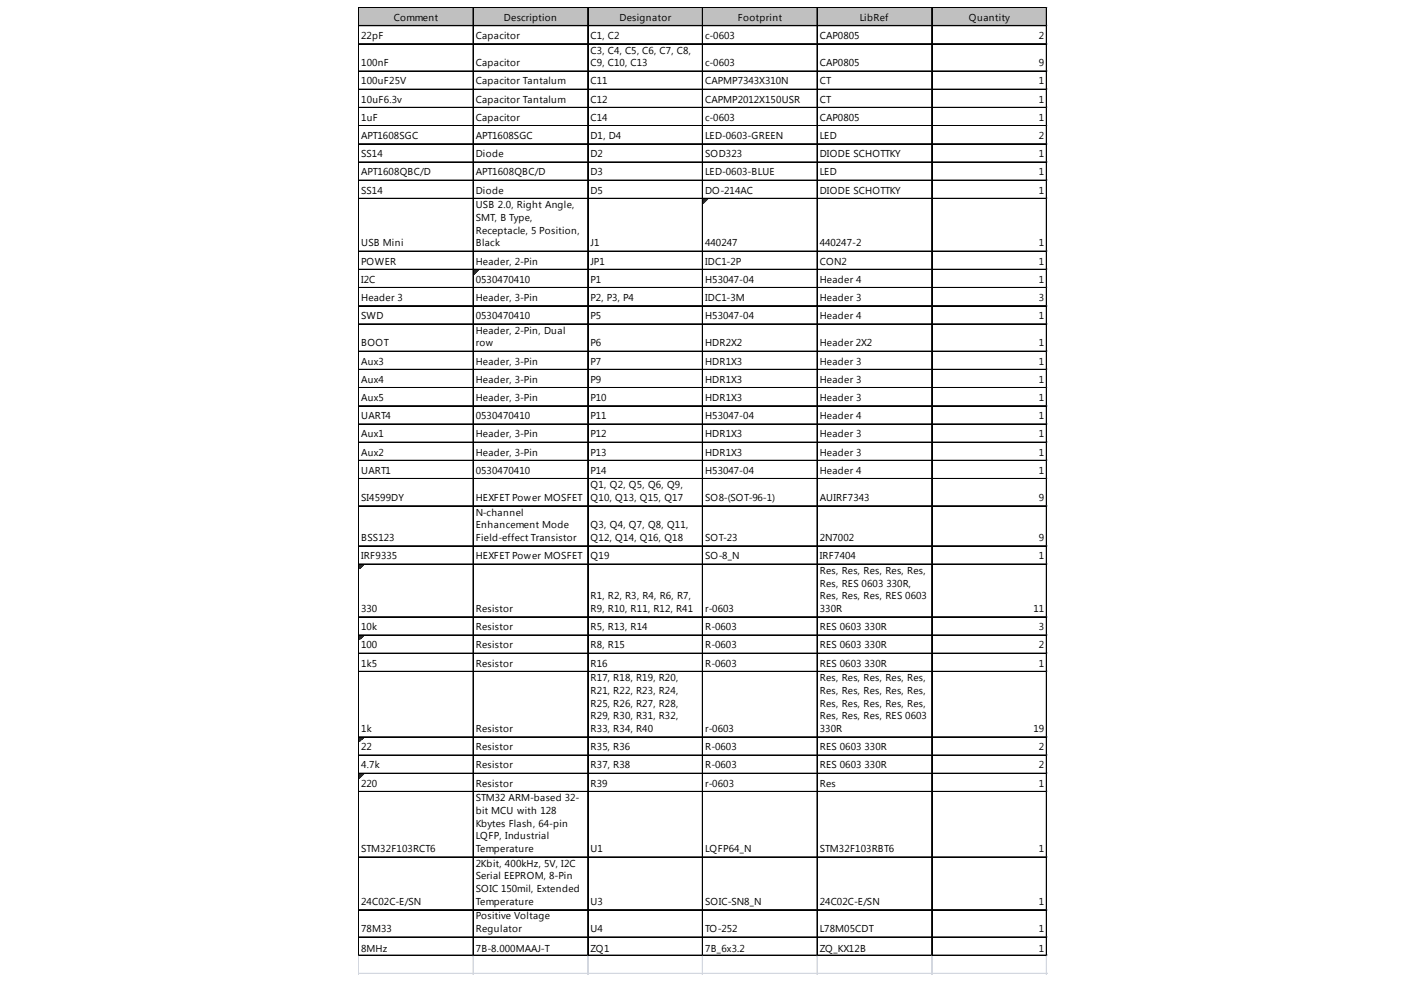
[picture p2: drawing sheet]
<svg xmlns="http://www.w3.org/2000/svg" width="289mm" height="202mm" viewBox="0 0 289 202" stroke-linecap="round" stroke-linejoin="round" font-family="sans-serif">
<defs><g id="words">
<g font-size="2.1">
<text x="80.8" y="4.3">Comment</text>
<text x="103.4" y="4.3">Description</text>
<text x="127.1" y="4.3">Designator</text>
<text x="151.4" y="4.3">Footprint</text>
<text x="176.4" y="4.3">LibRef</text>
<text x="198.8" y="4.3">Quantity</text>
<text x="74.1" y="8">22pF</text>
<text x="97.6" y="8">Capacitor</text>
<text x="121.1" y="8">C1, C2</text>
<text x="121.1" y="11">C3, C4, C5, C6, C7, C8,</text>
<text x="144.7" y="8">c-0603</text>
<text x="168.2" y="8">CAP0805</text>
<text x="213.2" y="8">2</text>
<text x="74.1" y="13.6">100nF</text>
<text x="74.1" y="17.3">100uF25V</text>
<text x="97.6" y="13.6">Capacitor</text>
<text x="97.6" y="17.3">Capacitor Tantalum</text>
<text x="121.1" y="13.6">C9, C10, C13</text>
<text x="121.1" y="17.3">C11</text>
<text x="144.7" y="13.6">c-0603</text>
<text x="144.7" y="17.3">CAPMP7343X310N</text>
<text x="168.2" y="13.6">CAP0805</text>
<text x="168.2" y="17.3">CT</text>
<text x="213.2" y="13.6">9</text>
<text x="213.2" y="17.3">1</text>
<text x="74.1" y="21.1">10uF6.3v</text>
<text x="97.6" y="21.1">Capacitor Tantalum</text>
<text x="121.1" y="21.1">C12</text>
<text x="144.7" y="21.1">CAPMP2012X150USR</text>
<text x="168.2" y="21.1">CT</text>
<text x="213.2" y="21.1">1</text>
<text x="74.1" y="24.8">1uF</text>
<text x="74.1" y="28.5">APT1608SGC</text>
<text x="97.6" y="24.8">Capacitor</text>
<text x="97.6" y="28.5">APT1608SGC</text>
<text x="121.1" y="24.8">C14</text>
<text x="121.1" y="28.5">D1, D4</text>
<text x="144.7" y="24.8">c-0603</text>
<text x="144.7" y="28.5">LED-0603-GREEN</text>
<text x="168.2" y="24.8">CAP0805</text>
<text x="168.2" y="28.5">LED</text>
<text x="213.2" y="24.8">1</text>
<text x="213.2" y="28.5">2</text>
<text x="74.1" y="32.3">SS14</text>
<text x="74.1" y="36">APT1608QBC/D</text>
<text x="97.6" y="32.3">Diode</text>
<text x="97.6" y="36">APT1608QBC/D</text>
<text x="121.1" y="32.3">D2</text>
<text x="121.1" y="36">D3</text>
<text x="144.7" y="32.3">SOD323</text>
<text x="144.7" y="36">LED-0603-BLUE</text>
<text x="168.2" y="32.3">DIODE SCHOTTKY</text>
<text x="168.2" y="36">LED</text>
<text x="213.2" y="32.3">1</text>
<text x="213.2" y="36">1</text>
<text x="74.1" y="39.7">SS14</text>
<text x="97.6" y="39.7">Diode</text>
<text x="121.1" y="39.7">D5</text>
<text x="144.7" y="39.7">DO-214AC</text>
<text x="168.2" y="39.7">DIODE SCHOTTKY</text>
<text x="213.2" y="39.7">1</text>
<text x="97.6" y="42.7">USB 2.0, Right Angle,</text>
<text x="97.6" y="45.3">SMT, B Type,</text>
<text x="97.6" y="47.9">Receptacle, 5 Position,</text>
<text x="74.1" y="50.6">USB Mini</text>
<text x="97.6" y="50.6">Black</text>
<text x="121.1" y="50.6">J1</text>
<text x="144.7" y="50.6">440247</text>
<text x="168.2" y="50.6">440247-2</text>
<text x="213.2" y="50.6">1</text>
<text x="74.1" y="54.3">POWER</text>
<text x="74.1" y="58">I2C</text>
<text x="97.6" y="54.3">Header, 2-Pin</text>
<text x="97.6" y="58">0530470410</text>
<text x="121.1" y="54.3">JP1</text>
<text x="121.1" y="58">P1</text>
<text x="144.7" y="54.3">IDC1-2P</text>
<text x="144.7" y="58">H53047-04</text>
<text x="168.2" y="54.3">CON2</text>
<text x="168.2" y="58">Header 4</text>
<text x="213.2" y="54.3">1</text>
<text x="213.2" y="58">1</text>
<text x="74.1" y="61.8">Header 3</text>
<text x="74.1" y="65.5">SWD</text>
<text x="97.6" y="61.8">Header, 3-Pin</text>
<text x="97.6" y="65.5">0530470410</text>
<text x="121.1" y="61.8">P2, P3, P4</text>
<text x="121.1" y="65.5">P5</text>
<text x="144.7" y="61.8">IDC1-3M</text>
<text x="144.7" y="65.5">H53047-04</text>
<text x="168.2" y="61.8">Header 3</text>
<text x="168.2" y="65.5">Header 4</text>
<text x="213.2" y="61.8">3</text>
<text x="213.2" y="65.5">1</text>
<text x="74.1" y="71.1">BOOT</text>
<text x="97.6" y="68.5">Header, 2-Pin, Dual</text>
<text x="97.6" y="71.1">row</text>
<text x="121.1" y="71.1">P6</text>
<text x="144.7" y="71.1">HDR2X2</text>
<text x="168.2" y="71.1">Header 2X2</text>
<text x="213.2" y="71.1">1</text>
<text x="74.1" y="74.8">Aux3</text>
<text x="97.6" y="74.8">Header, 3-Pin</text>
<text x="121.1" y="74.8">P7</text>
<text x="144.7" y="74.8">HDR1X3</text>
<text x="168.2" y="74.8">Header 3</text>
<text x="213.2" y="74.8">1</text>
<text x="74.1" y="78.6">Aux4</text>
<text x="74.1" y="82.3">Aux5</text>
<text x="97.6" y="78.6">Header, 3-Pin</text>
<text x="97.6" y="82.3">Header, 3-Pin</text>
<text x="121.1" y="78.6">P9</text>
<text x="121.1" y="82.3">P10</text>
<text x="144.7" y="78.6">HDR1X3</text>
<text x="144.7" y="82.3">HDR1X3</text>
<text x="168.2" y="78.6">Header 3</text>
<text x="168.2" y="82.3">Header 3</text>
<text x="213.2" y="78.6">1</text>
<text x="213.2" y="82.3">1</text>
<text x="74.1" y="86">UART4</text>
<text x="74.1" y="89.8">Aux1</text>
<text x="97.6" y="86">0530470410</text>
<text x="97.6" y="89.8">Header, 3-Pin</text>
<text x="121.1" y="86">P11</text>
<text x="121.1" y="89.8">P12</text>
<text x="144.7" y="86">H53047-04</text>
<text x="144.7" y="89.8">HDR1X3</text>
<text x="168.2" y="86">Header 4</text>
<text x="168.2" y="89.8">Header 3</text>
<text x="213.2" y="86">1</text>
<text x="213.2" y="89.8">1</text>
<text x="74.1" y="93.5">Aux2</text>
<text x="97.6" y="93.5">Header, 3-Pin</text>
<text x="121.1" y="93.5">P13</text>
<text x="144.7" y="93.5">HDR1X3</text>
<text x="168.2" y="93.5">Header 3</text>
<text x="213.2" y="93.5">1</text>
<text x="74.1" y="97.2">UART1</text>
<text x="97.6" y="97.2">0530470410</text>
<text x="121.1" y="97.2">P14</text>
<text x="121.1" y="100.2">Q1, Q2, Q5, Q6, Q9,</text>
<text x="144.7" y="97.2">H53047-04</text>
<text x="168.2" y="97.2">Header 4</text>
<text x="213.2" y="97.2">1</text>
<text x="74.1" y="102.8">SI4599DY</text>
<text x="97.6" y="102.8">HEXFET Power MOSFET</text>
<text x="97.6" y="105.8">N-channel</text>
<text x="121.1" y="102.8">Q10, Q13, Q15, Q17</text>
<text x="144.7" y="102.8">SO8-(SOT-96-1)</text>
<text x="168.2" y="102.8">AUIRF7343</text>
<text x="213.2" y="102.8">9</text>
<text x="74.1" y="111">BSS123</text>
<text x="97.6" y="108.4">Enhancement Mode</text>
<text x="97.6" y="111">Field-effect Transistor</text>
<text x="121.1" y="108.4">Q3, Q4, Q7, Q8, Q11,</text>
<text x="121.1" y="111">Q12, Q14, Q16, Q18</text>
<text x="144.7" y="111">SOT-23</text>
<text x="168.2" y="111">2N7002</text>
<text x="213.2" y="111">9</text>
<text x="74.1" y="114.8">IRF9335</text>
<text x="97.6" y="114.8">HEXFET Power MOSFET</text>
<text x="121.1" y="114.8">Q19</text>
<text x="144.7" y="114.8">SO-8_N</text>
<text x="168.2" y="114.8">IRF7404</text>
<text x="168.2" y="117.8">Res, Res, Res, Res, Res,</text>
<text x="213.2" y="114.8">1</text>
<text x="74.1" y="125.6">330</text>
<text x="97.6" y="125.6">Resistor</text>
<text x="121.1" y="123">R1, R2, R3, R4, R6, R7,</text>
<text x="121.1" y="125.6">R9, R10, R11, R12, R41</text>
<text x="144.7" y="125.6">r-0603</text>
<text x="168.2" y="120.4">Res, RES 0603 330R,</text>
<text x="168.2" y="123">Res, Res, Res, RES 0603</text>
<text x="168.2" y="125.6">330R</text>
<text x="212.1" y="125.6">11</text>
<text x="74.1" y="129.3">10k</text>
<text x="97.6" y="129.3">Resistor</text>
<text x="121.1" y="129.3">R5, R13, R14</text>
<text x="144.7" y="129.3">R-0603</text>
<text x="168.2" y="129.3">RES 0603 330R</text>
<text x="213.2" y="129.3">3</text>
<text x="74.1" y="133.1">100</text>
<text x="74.1" y="136.8">1k5</text>
<text x="97.6" y="133.1">Resistor</text>
<text x="97.6" y="136.8">Resistor</text>
<text x="121.1" y="133.1">R8, R15</text>
<text x="121.1" y="136.8">R16</text>
<text x="144.7" y="133.1">R-0603</text>
<text x="144.7" y="136.8">R-0603</text>
<text x="168.2" y="133.1">RES 0603 330R</text>
<text x="168.2" y="136.8">RES 0603 330R</text>
<text x="213.2" y="133.1">2</text>
<text x="213.2" y="136.8">1</text>
<text x="121.1" y="139.8">R17, R18, R19, R20,</text>
<text x="121.1" y="142.4">R21, R22, R23, R24,</text>
<text x="168.2" y="139.8">Res, Res, Res, Res, Res,</text>
<text x="168.2" y="142.4">Res, Res, Res, Res, Res,</text>
<text x="121.1" y="145">R25, R26, R27, R28,</text>
<text x="121.1" y="147.6">R29, R30, R31, R32,</text>
<text x="168.2" y="145">Res, Res, Res, Res, Res,</text>
<text x="168.2" y="147.6">Res, Res, Res, RES 0603</text>
<text x="74.1" y="150.2">1k</text>
<text x="74.1" y="154">22</text>
<text x="97.6" y="150.2">Resistor</text>
<text x="97.6" y="154">Resistor</text>
<text x="121.1" y="150.2">R33, R34, R40</text>
<text x="121.1" y="154">R35, R36</text>
<text x="144.7" y="150.2">r-0603</text>
<text x="144.7" y="154">R-0603</text>
<text x="168.2" y="150.2">330R</text>
<text x="168.2" y="154">RES 0603 330R</text>
<text x="212.1" y="150.2">19</text>
<text x="213.2" y="154">2</text>
<text x="74.1" y="157.7">4.7k</text>
<text x="74.1" y="161.4">220</text>
<text x="97.6" y="157.7">Resistor</text>
<text x="97.6" y="161.4">Resistor</text>
<text x="121.1" y="157.7">R37, R38</text>
<text x="121.1" y="161.4">R39</text>
<text x="144.7" y="157.7">R-0603</text>
<text x="144.7" y="161.4">r-0603</text>
<text x="168.2" y="157.7">RES 0603 330R</text>
<text x="168.2" y="161.4">Res</text>
<text x="213.2" y="157.7">2</text>
<text x="213.2" y="161.4">1</text>
<text x="97.6" y="164.4">STM32 ARM-based 32-</text>
<text x="97.6" y="167">bit MCU with 128</text>
<text x="97.6" y="169.7">Kbytes Flash, 64-pin</text>
<text x="97.6" y="172.3">LQFP, Industrial</text>
<text x="74.1" y="174.9">STM32F103RCT6</text>
<text x="97.6" y="174.9">Temperature</text>
<text x="97.6" y="177.9">2Kbit, 400kHz, 5V, I2C</text>
<text x="121.1" y="174.9">U1</text>
<text x="144.7" y="174.9">LQFP64_N</text>
<text x="168.2" y="174.9">STM32F103RBT6</text>
<text x="213.2" y="174.9">1</text>
<text x="74.1" y="185.7">24C02C-E/SN</text>
<text x="97.6" y="180.5">Serial EEPROM, 8-Pin</text>
<text x="97.6" y="183.1">SOIC 150mil, Extended</text>
<text x="97.6" y="185.7">Temperature</text>
<text x="121.1" y="185.7">U3</text>
<text x="144.7" y="185.7">SOIC-SN8_N</text>
<text x="168.2" y="185.7">24C02C-E/SN</text>
<text x="213.2" y="185.7">1</text>
<text x="74.1" y="191.3">78M33</text>
<text x="97.6" y="188.7">Positive Voltage</text>
<text x="97.6" y="191.3">Regulator</text>
<text x="121.1" y="191.3">U4</text>
<text x="144.7" y="191.3">TO-252</text>
<text x="168.2" y="191.3">L78M05CDT</text>
<text x="213.2" y="191.3">1</text>
<text x="74.1" y="195.4">8MHz</text>
<text x="97.6" y="195.4">7B-8.000MAAJ-T</text>
<text x="121.1" y="195.4">ZQ1</text>
<text x="144.7" y="195.4">7B_6x3.2</text>
<text x="168.2" y="195.4">ZQ_KX12B</text>
<text x="213.2" y="195.4">1</text>
</g>
</g></defs>
<path d="M73.7 1.6h141.2v3.8h-141.2z" fill="#c0c0c0"/>
<path d="M144.3 40.9h.9" fill="none" stroke="#008000" stroke-width=".21"/>
<path d="M144.3 40.9h.9v.2h-.9z" fill="#008000"/>
<path d="M144.3 41.1h.7" fill="none" stroke="#008000" stroke-width=".21"/>
<path d="M144.3 41.1h.7v.1h-.7z" fill="#008000"/>
<path d="M144.3 41.2h.6" fill="none" stroke="#008000" stroke-width=".21"/>
<path d="M144.3 41.2h.6v.2h-.6z" fill="#008000"/>
<path d="M144.3 41.4h.4" fill="none" stroke="#008000" stroke-width=".21"/>
<path d="M144.3 41.4h.4v.2h-.4z" fill="#008000"/>
<path d="M144.3 41.6h.2" fill="none" stroke="#008000" stroke-width=".21"/>
<path d="M144.3 41.6h.2v.2h-.2z" fill="#008000"/>
<path d="M97.2 55.4h1" fill="none" stroke="#008000" stroke-width=".21"/>
<path d="M97.2 55.4h1v.2h-1z" fill="#008000"/>
<path d="M97.2 55.6h.8" fill="none" stroke="#008000" stroke-width=".21"/>
<path d="M97.2 55.6h.8v.2h-.8z" fill="#008000"/>
<path d="M97.2 55.8h.6" fill="none" stroke="#008000" stroke-width=".21"/>
<path d="M97.2 55.8h.6v.2h-.6z" fill="#008000"/>
<path d="M97.2 56h.4" fill="none" stroke="#008000" stroke-width=".21"/>
<path d="M97.2 56h.4v.2h-.4z" fill="#008000"/>
<path d="M97.2 56.2h.2" fill="none" stroke="#008000" stroke-width=".21"/>
<path d="M97.2 56.2h.2v.2h-.2z" fill="#008000"/>
<path d="M73.7 115.9h1" fill="none" stroke="#008000" stroke-width=".21"/>
<path d="M73.7 115.9h1v.2h-1z" fill="#008000"/>
<path d="M73.7 116.1h.8" fill="none" stroke="#008000" stroke-width=".21"/>
<path d="M73.7 116.1h.8v.2h-.8z" fill="#008000"/>
<path d="M73.7 116.3h.6" fill="none" stroke="#008000" stroke-width=".21"/>
<path d="M73.7 116.3h.6v.2h-.6z" fill="#008000"/>
<path d="M73.7 116.5h.4" fill="none" stroke="#008000" stroke-width=".21"/>
<path d="M73.7 116.5h.4v.2h-.4z" fill="#008000"/>
<path d="M73.7 116.7h.2" fill="none" stroke="#008000" stroke-width=".21"/>
<path d="M73.7 116.7h.2v.2h-.2z" fill="#008000"/>
<path d="M73.7 130.5h1" fill="none" stroke="#008000" stroke-width=".21"/>
<path d="M73.7 130.5h1v.2h-1z" fill="#008000"/>
<path d="M73.7 130.7h.8" fill="none" stroke="#008000" stroke-width=".21"/>
<path d="M73.7 130.7h.8v.2h-.8z" fill="#008000"/>
<path d="M73.7 130.9h.6" fill="none" stroke="#008000" stroke-width=".21"/>
<path d="M73.7 130.9h.6v.1h-.6z" fill="#008000"/>
<path d="M73.7 131h.4" fill="none" stroke="#008000" stroke-width=".21"/>
<path d="M73.7 131h.4v.2h-.4z" fill="#008000"/>
<path d="M73.7 131.2h.2" fill="none" stroke="#008000" stroke-width=".21"/>
<path d="M73.7 131.2h.2v.2h-.2z" fill="#008000"/>
<path d="M73.7 151.4h1" fill="none" stroke="#008000" stroke-width=".21"/>
<path d="M73.7 151.4h1v.2h-1z" fill="#008000"/>
<path d="M73.7 151.6h.8" fill="none" stroke="#008000" stroke-width=".21"/>
<path d="M73.7 151.6h.8v.2h-.8z" fill="#008000"/>
<path d="M73.7 151.8h.6" fill="none" stroke="#008000" stroke-width=".21"/>
<path d="M73.7 151.8h.6v.1h-.6z" fill="#008000"/>
<path d="M73.7 151.9h.4" fill="none" stroke="#008000" stroke-width=".21"/>
<path d="M73.7 151.9h.4v.2h-.4z" fill="#008000"/>
<path d="M73.7 152.1h.2" fill="none" stroke="#008000" stroke-width=".21"/>
<path d="M73.7 152.1h.2v.2h-.2z" fill="#008000"/>
<path d="M73.7 158.9h1" fill="none" stroke="#008000" stroke-width=".21"/>
<path d="M73.7 158.9h1v.1h-1z" fill="#008000"/>
<path d="M73.7 159h.8" fill="none" stroke="#008000" stroke-width=".21"/>
<path d="M73.7 159h.8v.2h-.8z" fill="#008000"/>
<path d="M73.7 159.2h.6" fill="none" stroke="#008000" stroke-width=".21"/>
<path d="M73.7 159.2h.6v.2h-.6z" fill="#008000"/>
<path d="M73.7 159.4h.4" fill="none" stroke="#008000" stroke-width=".21"/>
<path d="M73.7 159.4h.4v.2h-.4z" fill="#008000"/>
<path d="M73.7 159.6h.2" fill="none" stroke="#008000" stroke-width=".21"/>
<path d="M73.7 159.6h.2v.2h-.2z" fill="#008000"/>
<g fill="none" stroke="#000" stroke-width=".21">
<path d="M73.5 1.5v194.7M73.6 1.5v194.7M73.7 1.5h141.2M73.7 1.6h141.2M73.7 5.2h141.2M73.7 5.3h141.2M73.7 9h141.2M73.7 14.6h141.2M73.7 18.3h141.2M73.7 18.4h141.2M97.1 1.7v194.5M97.2 1.7v194.5"/>
<path d="M120.6 1.7v194.5M120.7 1.7v194.5M144.1 1.7v194.5M144.2 1.7v194.5M167.6 1.7v194.5M167.7 1.7v194.5M191.2 1.7v194.5M191.3 1.7v194.5M214.7 1.7v194.5M214.8 1.7v194.5M73.7 22h141.2M73.7 22.1h141.2"/>
<path d="M73.7 25.8h141.2M73.7 29.5h141.2M73.7 29.6h141.2M73.7 33.2h141.2M73.7 33.3h141.2M73.7 37h141.2M73.7 40.7h141.2M73.7 40.8h141.2M73.7 51.5h141.2M73.7 51.6h141.2M73.7 55.2h141.2M73.7 55.3h141.2"/>
<path d="M73.7 59h141.2M73.7 59.1h141.2M73.7 62.7h141.2M73.7 62.8h141.2M73.7 66.5h141.2M73.7 72.1h141.2M73.7 75.8h141.2M73.7 75.9h141.2M73.7 79.5h141.2M73.7 79.6h141.2M73.7 83.3h141.2M73.7 87h141.2"/>
<path d="M73.7 87.1h141.2M73.7 90.7h141.2M73.7 90.8h141.2M73.7 94.5h141.2M73.7 98.2h141.2M73.7 98.3h141.2M73.7 103.8h141.2M73.7 103.9h141.2M73.7 112h141.2M73.7 112.1h141.2M73.7 115.7h141.2M73.7 115.8h141.2"/>
<path d="M73.7 126.6h141.2M73.7 126.7h141.2M73.7 130.3h141.2M73.7 130.4h141.2M73.7 134h141.2M73.7 134.1h141.2M73.7 137.8h141.2M73.7 137.9h141.2M73.7 151.2h141.2M73.7 151.3h141.2M73.7 154.9h141.2M73.7 155h141.2"/>
<path d="M73.7 158.7h141.2M73.7 158.8h141.2M73.7 162.4h141.2M73.7 162.5h141.2M73.7 175.8h141.2M73.7 175.9h141.2M73.7 186.7h141.2M73.7 186.8h141.2M73.7 192.3h141.2M73.7 192.4h141.2M73.7 196h141.2M73.7 196.1h141.2"/>
</g>
<g fill="none" stroke="#d0d7e5" stroke-width=".21">
<path d="M214.9 1.5h.1M73.5 196.2v3.8M73.6 196.2v3.8M97.1 196.2v3.8M97.2 196.2v3.8M120.6 196.2v3.8M120.7 196.2v3.8M144.1 196.2v3.8M144.2 196.2v3.8M167.6 196.2v3.8M167.7 196.2v3.8M191.2 196.2v3.8"/>
<path d="M191.3 196.2v3.8M214.7 196.2v3.8M214.8 196.2v3.8"/>
</g>
<path d="M214.9 1.5v.2z" fill="#d0d7e5"/>
<path d="M214.9 5.2h.1" fill="none" stroke="#d0d7e5" stroke-width=".21"/>
<path d="M214.9 5.2v.2z" fill="#d0d7e5"/>
<path d="M214.9 9h.1" fill="none" stroke="#d0d7e5" stroke-width=".21"/>
<path d="M214.9 9v.1z" fill="#d0d7e5"/>
<path d="M214.9 14.6h.1" fill="none" stroke="#d0d7e5" stroke-width=".21"/>
<path d="M214.9 14.6v.1z" fill="#d0d7e5"/>
<path d="M214.9 18.3h.1" fill="none" stroke="#d0d7e5" stroke-width=".21"/>
<path d="M214.9 18.3v.2z" fill="#d0d7e5"/>
<path d="M214.9 22h.1" fill="none" stroke="#d0d7e5" stroke-width=".21"/>
<path d="M214.9 22v.2z" fill="#d0d7e5"/>
<path d="M214.9 25.8h.1" fill="none" stroke="#d0d7e5" stroke-width=".21"/>
<path d="M214.9 25.8v.1z" fill="#d0d7e5"/>
<path d="M214.9 29.5h.1" fill="none" stroke="#d0d7e5" stroke-width=".21"/>
<path d="M214.9 29.5v.2z" fill="#d0d7e5"/>
<path d="M214.9 33.2h.1" fill="none" stroke="#d0d7e5" stroke-width=".21"/>
<path d="M214.9 33.2v.2z" fill="#d0d7e5"/>
<path d="M214.9 37h.1" fill="none" stroke="#d0d7e5" stroke-width=".21"/>
<path d="M214.9 37v.1z" fill="#d0d7e5"/>
<path d="M214.9 40.7h.1" fill="none" stroke="#d0d7e5" stroke-width=".21"/>
<path d="M214.9 40.7v.2z" fill="#d0d7e5"/>
<path d="M214.9 51.5h.1" fill="none" stroke="#d0d7e5" stroke-width=".21"/>
<path d="M214.9 51.5v.2z" fill="#d0d7e5"/>
<path d="M214.9 55.2h.1" fill="none" stroke="#d0d7e5" stroke-width=".21"/>
<path d="M214.9 55.2v.2z" fill="#d0d7e5"/>
<path d="M214.9 59h.1" fill="none" stroke="#d0d7e5" stroke-width=".21"/>
<path d="M214.9 59v.2z" fill="#d0d7e5"/>
<path d="M214.9 62.7h.1" fill="none" stroke="#d0d7e5" stroke-width=".21"/>
<path d="M214.9 62.7v.2z" fill="#d0d7e5"/>
<path d="M214.9 66.5h.1" fill="none" stroke="#d0d7e5" stroke-width=".21"/>
<path d="M214.9 66.5v.1z" fill="#d0d7e5"/>
<path d="M214.9 72.1h.1" fill="none" stroke="#d0d7e5" stroke-width=".21"/>
<path d="M214.9 72.1v.1z" fill="#d0d7e5"/>
<path d="M214.9 75.8h.1" fill="none" stroke="#d0d7e5" stroke-width=".21"/>
<path d="M214.9 75.8v.2z" fill="#d0d7e5"/>
<path d="M214.9 79.5h.1" fill="none" stroke="#d0d7e5" stroke-width=".21"/>
<path d="M214.9 79.5v.2z" fill="#d0d7e5"/>
<path d="M214.9 83.3h.1" fill="none" stroke="#d0d7e5" stroke-width=".21"/>
<path d="M214.9 83.3v.1z" fill="#d0d7e5"/>
<path d="M214.9 87h.1" fill="none" stroke="#d0d7e5" stroke-width=".21"/>
<path d="M214.9 87v.2z" fill="#d0d7e5"/>
<path d="M214.9 90.7h.1" fill="none" stroke="#d0d7e5" stroke-width=".21"/>
<path d="M214.9 90.7v.2z" fill="#d0d7e5"/>
<path d="M214.9 94.5h.1" fill="none" stroke="#d0d7e5" stroke-width=".21"/>
<path d="M214.9 94.5v.1z" fill="#d0d7e5"/>
<path d="M214.9 98.2h.1" fill="none" stroke="#d0d7e5" stroke-width=".21"/>
<path d="M214.9 98.2v.2z" fill="#d0d7e5"/>
<path d="M214.9 103.8h.1" fill="none" stroke="#d0d7e5" stroke-width=".21"/>
<path d="M214.9 103.8v.2z" fill="#d0d7e5"/>
<path d="M214.9 112h.1" fill="none" stroke="#d0d7e5" stroke-width=".21"/>
<path d="M214.9 112v.2z" fill="#d0d7e5"/>
<path d="M214.9 115.7h.1" fill="none" stroke="#d0d7e5" stroke-width=".21"/>
<path d="M214.9 115.7v.2z" fill="#d0d7e5"/>
<path d="M214.9 126.6h.1" fill="none" stroke="#d0d7e5" stroke-width=".21"/>
<path d="M214.9 126.6v.1z" fill="#d0d7e5"/>
<path d="M214.9 130.3h.1" fill="none" stroke="#d0d7e5" stroke-width=".21"/>
<path d="M214.9 130.3v.2z" fill="#d0d7e5"/>
<path d="M214.9 134h.1" fill="none" stroke="#d0d7e5" stroke-width=".21"/>
<path d="M214.9 134v.2z" fill="#d0d7e5"/>
<path d="M214.9 137.8h.1" fill="none" stroke="#d0d7e5" stroke-width=".21"/>
<path d="M214.9 137.8v.1z" fill="#d0d7e5"/>
<path d="M214.9 151.2h.1" fill="none" stroke="#d0d7e5" stroke-width=".21"/>
<path d="M214.9 151.2v.2z" fill="#d0d7e5"/>
<path d="M214.9 154.9h.1" fill="none" stroke="#d0d7e5" stroke-width=".21"/>
<path d="M214.9 154.9v.2z" fill="#d0d7e5"/>
<path d="M214.9 158.7h.1" fill="none" stroke="#d0d7e5" stroke-width=".21"/>
<path d="M214.9 158.7v.2z" fill="#d0d7e5"/>
<path d="M214.9 162.4h.1" fill="none" stroke="#d0d7e5" stroke-width=".21"/>
<path d="M214.9 162.4v.2z" fill="#d0d7e5"/>
<path d="M214.9 175.8h.1" fill="none" stroke="#d0d7e5" stroke-width=".21"/>
<path d="M214.9 175.8v.2z" fill="#d0d7e5"/>
<path d="M214.9 186.7h.1" fill="none" stroke="#d0d7e5" stroke-width=".21"/>
<path d="M214.9 186.7v.2z" fill="#d0d7e5"/>
<path d="M214.9 192.3h.1" fill="none" stroke="#d0d7e5" stroke-width=".21"/>
<path d="M214.9 192.3v.2z" fill="#d0d7e5"/>
<path d="M214.9 196h.1" fill="none" stroke="#d0d7e5" stroke-width=".21"/>
<path d="M214.9 196v.2z" fill="#d0d7e5"/>
<path d="M73.5 199.7h141.4M73.5 199.8h141.4" fill="none" stroke="#d0d7e5" stroke-width=".21"/>
<use href="#words"/>
</svg>
